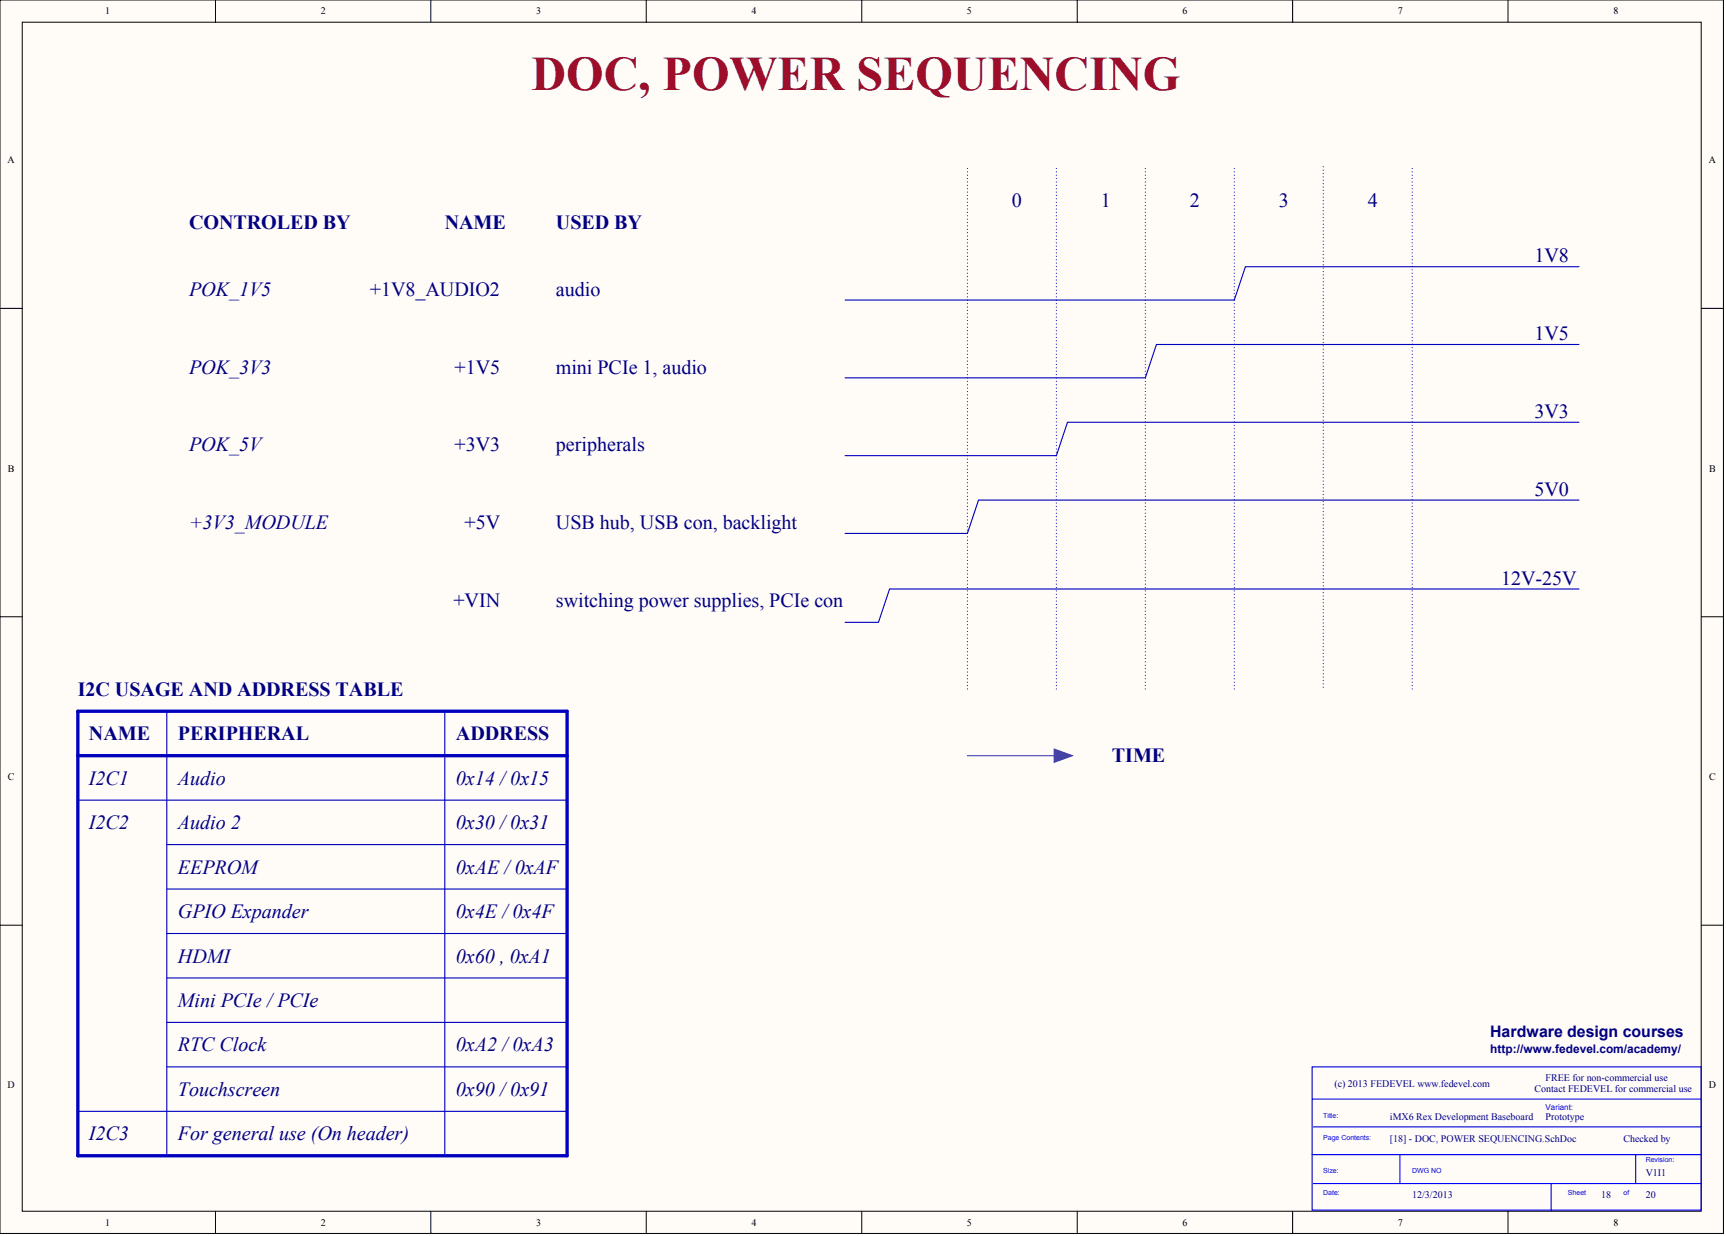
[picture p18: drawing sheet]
<svg xmlns="http://www.w3.org/2000/svg" width="655mm" height="469mm" viewBox="0 0 655 469" stroke-linecap="round" stroke-linejoin="round" font-family="sans-serif">
<defs><g id="words">
<text font-size="18.3" fill="#9e0e29" x="201.6" y="34">DOC, POWER SEQUENCING</text>
<g font-size="7.6" fill="#000080">
<text x="383.9" y="78.4">0</text>
<text x="417.6" y="78.4">1</text>
<text x="451.3" y="78.4">2</text>
<text x="485.1" y="78.4">3</text>
<text x="518.8" y="78.4">4</text>
<text x="71.7" y="86.9">CONTROLED BY</text>
<text x="168.7" y="86.9">NAME</text>
<text x="210.9" y="86.9">USED BY</text>
<text x="582.1" y="99.5">1V8</text>
<text x="71.7" y="112.2">POK_1V5</text>
<text x="140.3" y="112.2">+1V8_AUDIO2</text>
<text x="210.9" y="112.2">audio</text>
<text x="582.1" y="129">1V5</text>
<text x="71.7" y="141.7">POK_3V3</text>
<text x="172.4" y="141.7">+1V5</text>
<text x="210.9" y="141.7">mini PCIe 1, audio</text>
<text x="582.1" y="158.5">3V3</text>
<text x="71.7" y="171.2">POK_5V</text>
<text x="172.4" y="171.2">+3V3</text>
<text x="210.9" y="171.2">peripherals</text>
<text x="582.1" y="188">5V0</text>
<text x="71.7" y="200.7">+3V3_MODULE</text>
<text x="176.2" y="200.7">+5V</text>
<text x="210.9" y="200.7">USB hub, USB con, backlight</text>
<text x="569.5" y="221.8">12V-25V</text>
<text x="172" y="230.2">+VIN</text>
<text x="210.9" y="230.2">switching power supplies, PCIe con</text>
<text x="29.5" y="263.9">I2C USAGE AND ADDRESS TABLE</text>
<text x="33.7" y="280.8">NAME</text>
<text x="67.5" y="280.8">PERIPHERAL</text>
<text x="172.9" y="280.8">ADDRESS</text>
<text x="421.8" y="289.2">TIME</text>
<text x="33.7" y="297.7">I2C1</text>
<text x="67.5" y="297.7">Audio</text>
<text x="172.9" y="297.7">0x14 / 0x15</text>
<text x="33.7" y="314.5">I2C2</text>
<text x="67.5" y="314.5">Audio 2</text>
<text x="172.9" y="314.5">0x30 / 0x31</text>
<text x="67.5" y="331.4">EEPROM</text>
<text x="172.9" y="331.4">0xAE / 0xAF</text>
<text x="67.5" y="348.2">GPIO Expander</text>
<text x="172.9" y="348.2">0x4E / 0x4F</text>
<text x="67.5" y="365.1">HDMI</text>
<text x="172.9" y="365.1">0x60 , 0xA1</text>
<text x="67.5" y="382">Mini PCIe / PCIe</text>
<text x="67.5" y="398.8">RTC Clock</text>
<text x="172.9" y="398.8">0xA2 / 0xA3</text>
<text x="67.5" y="415.7">Touchscreen</text>
<text x="172.9" y="415.7">0x90 / 0x91</text>
<text x="33.7" y="432.6">I2C3</text>
<text x="67.5" y="432.6">For general use (On header)</text>
</g>
<text font-size="6" fill="#000080" x="565.2" y="393.3">Hardware design courses</text>
<text font-size="4.5" fill="#000080" x="565.2" y="399.5">http://www.fedevel.com/academy/</text>
<g font-size="3.8">
<text x="39.9" y="5.5">1</text>
<text x="121.7" y="5.5">2</text>
<text x="203.4" y="5.5">3</text>
<text x="285.1" y="5.5">4</text>
<text x="366.8" y="5.5">5</text>
<text x="448.6" y="5.5">6</text>
<text x="530.3" y="5.5">7</text>
<text x="612" y="5.5">8</text>
<text x="2.8" y="61.9">A</text>
<text x="648.2" y="61.9">A</text>
<text x="3" y="178.9">B</text>
<text x="648.3" y="178.9">B</text>
<text x="3" y="295.8">C</text>
<text x="648.3" y="295.8">C</text>
<text x="2.8" y="412.8">D</text>
<text x="648.2" y="412.8">D</text>
<text x="39.9" y="465">1</text>
<text x="121.7" y="465">2</text>
<text x="203.4" y="465">3</text>
<text x="285.1" y="465">4</text>
<text x="366.8" y="465">5</text>
<text x="448.6" y="465">6</text>
<text x="530.3" y="465">7</text>
<text x="612" y="465">8</text>
</g>
<g font-size="3.8" fill="#000080">
<text x="506.2" y="412.3">(c) 2013 FEDEVEL www.fedevel.com</text>
<text x="586.3" y="410.2">FREE for non-commercial use</text>
<text x="582.1" y="414.4">Contact FEDEVEL for commercial use</text>
<text x="527.3" y="424.9">iMX6 Rex Development Baseboard</text>
<text x="586.3" y="424.9">Prototype</text>
<text x="527.3" y="433.4">[18] - DOC, POWER SEQUENCING.SchDoc</text>
<text x="615.9" y="433.4">Checked by</text>
<text x="624.3" y="446">V1I1</text>
<text x="535.7" y="454.4">12/3/2013</text>
<text x="607.4" y="454.4">18</text>
<text x="624.3" y="454.4">20</text>
</g>
<text font-size="3" fill="#00f" x="586.3" y="420.9">Variant:</text>
<g font-size="2.7" fill="#00f">
<text x="502" y="424">Title:</text>
<text x="502" y="432.4">Page Contents:</text>
<text x="624.3" y="440.8">Revision:</text>
<text x="502" y="445">Size:</text>
<text x="535.7" y="445">DWG NO</text>
<text x="502" y="453.5">Date:</text>
<text x="594.8" y="453.5">Sheet</text>
<text x="615.9" y="453.5">of</text>
</g>
</g></defs>
<g fill="#fffcf8" stroke="#000" stroke-width=".38">
<path d="M0 0h653.8v467.9h-653.8z"/>
<path d="M8.4 8.4h636.9v451h-636.9z"/>
</g>
<g fill="none" stroke="#000" stroke-width=".38">
<path d="M81.7 0v8.4M163.5 0v8.4M245.2 0v8.4M326.9 0v8.4M408.7 0v8.4M490.4 0v8.4M572.1 0v8.4M0 117h8.4M645.4 117h8.4M0 234h8.4M645.4 234h8.4M0 350.9h8.4"/>
<path d="M645.4 350.9h8.4M81.7 459.5v8.4M163.5 459.5v8.4M245.2 459.5v8.4M326.9 459.5v8.4M408.7 459.5v8.4M490.4 459.5v8.4M572.1 459.5v8.4"/>
</g>
<path d="M497.8 404.7h147.5v54.3h-147.5zM497.8 416.9h147.6M497.8 438h147.6M498.2 427.5h147.2M531.1 438v11M620.5 438v11M498.2 449h147.2M588.4 449v10.5" fill="none" stroke="#00f" stroke-width=".42"/>
<g fill="none" stroke="#0000bf" stroke-width=".42">
<path d="M599 101.2h-126.6l-4.2 12.6h-147.6M599 130.7h-160.3l-4.2 12.6h-113.9M599 160.2h-194.1l-4.2 12.6h-80.1M599 189.7h-227.8l-4.2 12.6h-46.4M599 223.4h-261.5l-4.3 12.7h-12.6M63.3 269.8v168.6M168.7 269.8v168.6M29.5 303.5h185.6M63.3 320.4h151.8M63.3 337.2h151.8M63.3 354.1h151.8M63.3 371h151.8"/>
<path d="M63.3 387.8h151.8M63.3 404.7h151.8M29.5 421.5h185.6"/>
</g>
<path d="M502 63.2v198.2M367 261.4v-198.2M400.7 261.4v-198.2M434.5 261.4v-198.2M468.2 261.4v-198.2M535.7 261.4v-198.2" fill="none" stroke="#0000bf" stroke-width=".42" stroke-dasharray="0 1.2"/>
<path d="M367 286.7h37.9" fill="none" stroke="#0075ad" stroke-width=".42"/>
<path d="M399.9 284.1l6.9 2.6-6.9 2.5z" fill="#0075ad" stroke="#0075ad" stroke-width=".38"/>
<path d="M29.5 269.8h185.6v168.6h-185.6zM29.5 286.7h185.6" fill="none" stroke="#0000bf" stroke-width="1.3"/>
<use href="#words"/>
</svg>
